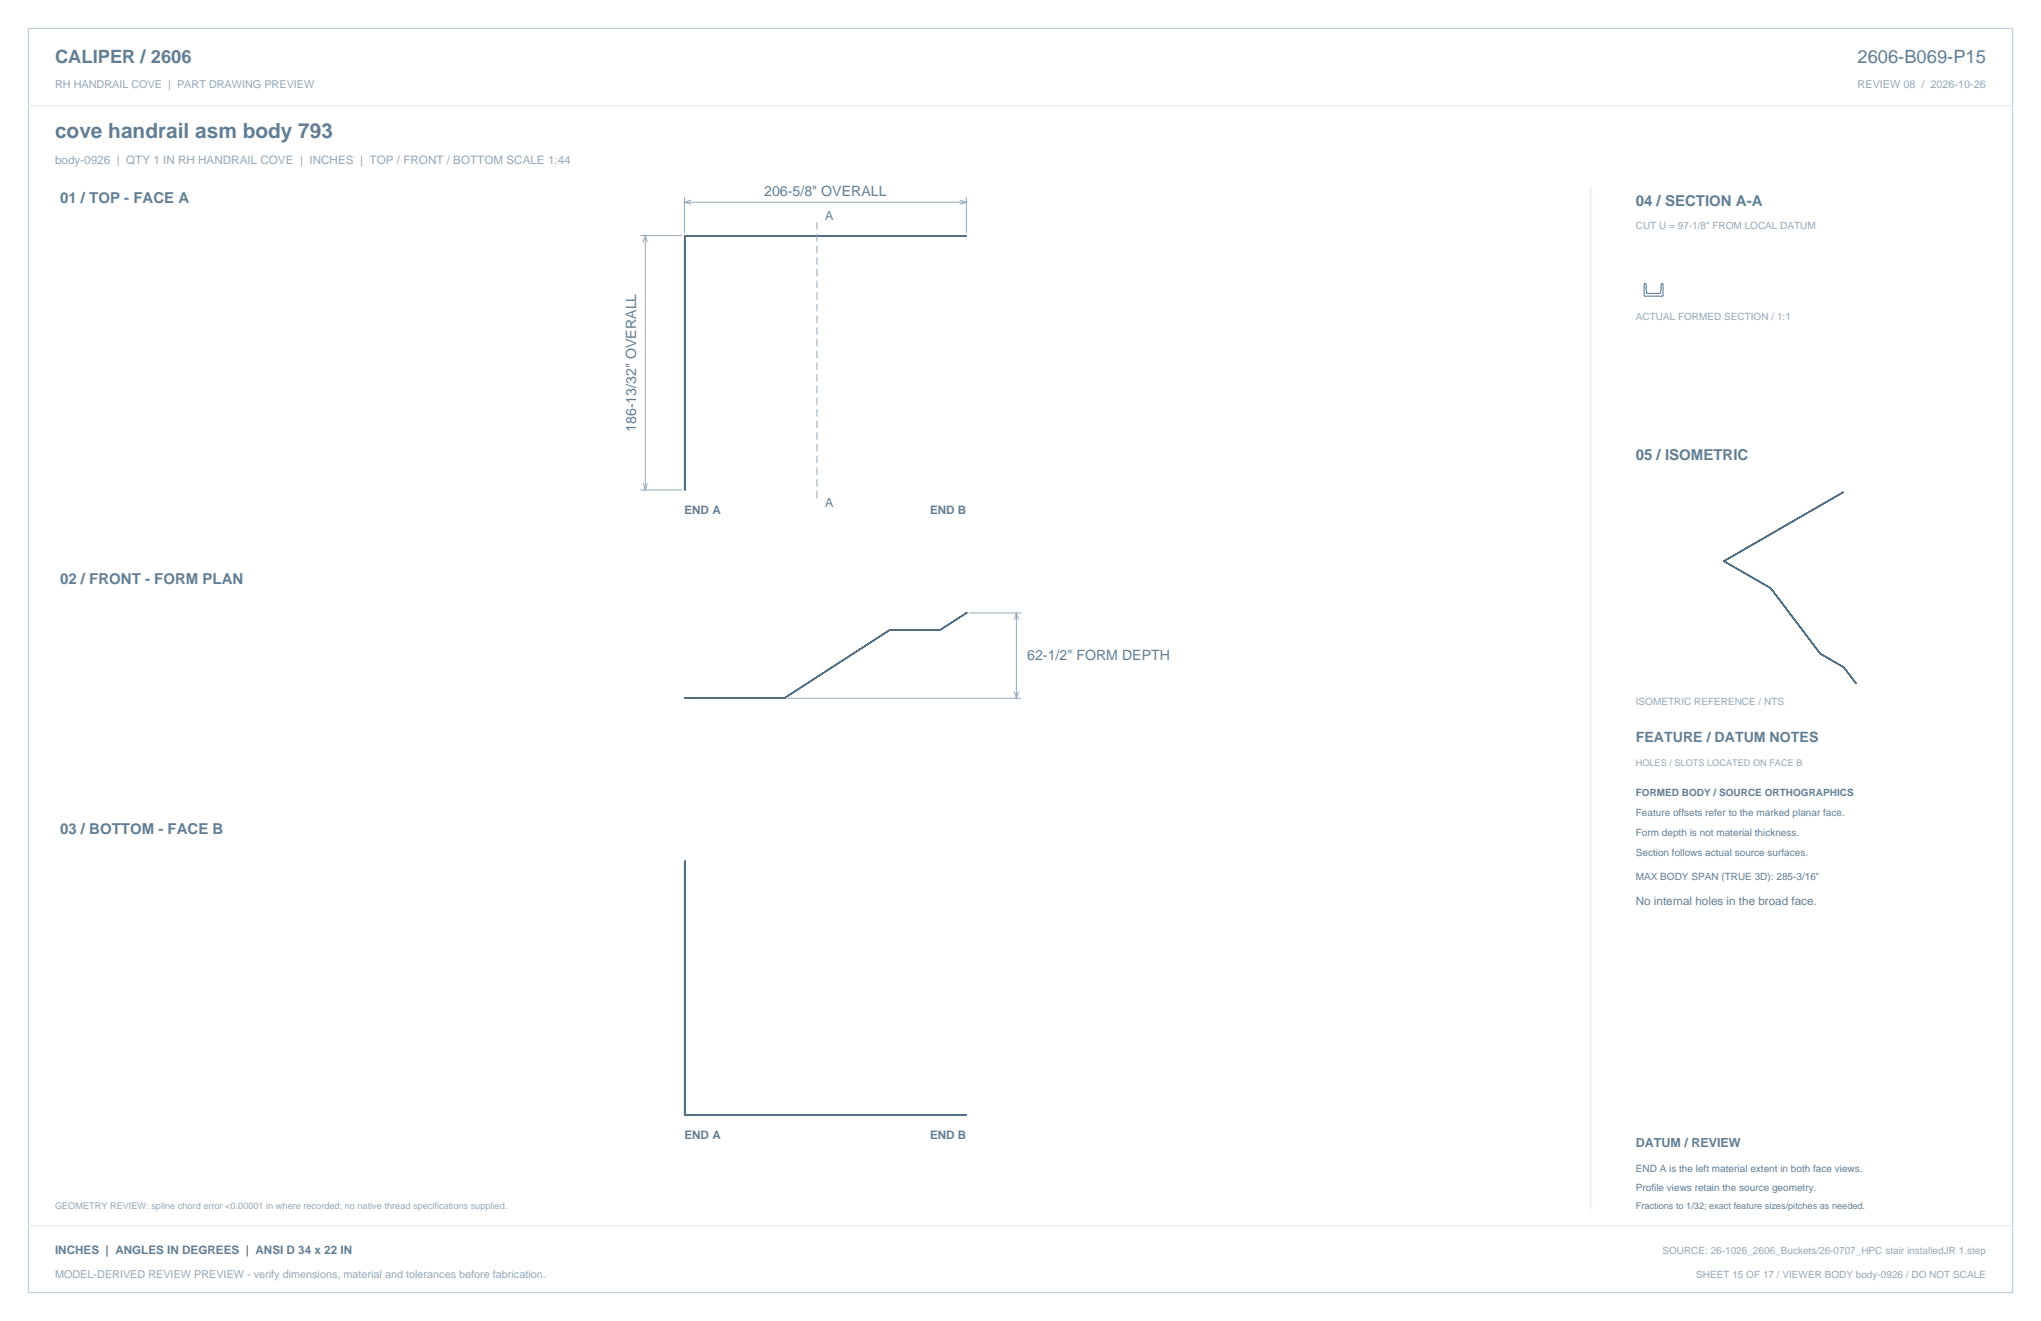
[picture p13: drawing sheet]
<svg xmlns="http://www.w3.org/2000/svg" width="864mm" height="559mm" viewBox="0 0 864 559" stroke-linecap="round" stroke-linejoin="round" font-family="sans-serif">
<defs><g id="words">
<text font-size="8.8" fill="#617e94" x="23.3" y="58.2">cove handrail asm body 793</text>
<g font-size="7.8" fill="#617e94">
<text x="23.3" y="26.8">CALIPER / 2606</text>
<text x="786" y="26.8">2606-B069-P15</text>
</g>
<g font-size="6.3" fill="#617e94">
<text x="25.4" y="86.1">01 / TOP - FACE A</text>
<text x="692.1" y="87.1">04 / SECTION A-A</text>
<text x="692.1" y="194.4">05 / ISOMETRIC</text>
<text x="25.4" y="246.9">02 / FRONT - FORM PLAN</text>
<text x="25.4" y="352.8">03 / BOTTOM - FACE B</text>
</g>
<g font-size="6" fill="#617e94">
<text x="323.4" y="82.7">206-5/8&quot; OVERALL</text>
<text x="269.1" y="182.7" transform="rotate(-90 269.1 182.7)">186-13/32&quot; OVERALL</text>
<text x="434.6" y="279.1">62-1/2&quot; FORM DEPTH</text>
<text x="692.1" y="314">FEATURE / DATUM NOTES</text>
</g>
<g font-size="5.3" fill="#617e94">
<text x="349.2" y="92.9">A</text>
<text x="349.2" y="214.3">A</text>
<text x="692.1" y="485.1">DATUM / REVIEW</text>
</g>
<text font-size="4.9" fill="#93a8b9" x="23.3" y="69.5">body-0926 | QTY 1 IN RH HANDRAIL COVE | INCHES | TOP / FRONT / BOTTOM SCALE 1:44</text>
<g font-size="4.9" fill="#617e94">
<text x="289.6" y="217.5">END A</text>
<text x="393.5" y="217.5">END B</text>
<text x="692.1" y="382.8">No internal holes in the broad face.</text>
<text x="289.6" y="481.7">END A</text>
<text x="393.5" y="481.7">END B</text>
<text x="23.3" y="530.6">INCHES | ANGLES IN DEGREES | ANSI D 34 x 22 IN</text>
</g>
<g font-size="4.6" fill="#93a8b9">
<text x="23.3" y="37">RH HANDRAIL COVE | PART DRAWING PREVIEW</text>
<text x="786" y="37">REVIEW 08 / 2026-10-26</text>
<text x="23.3" y="540.5">MODEL-DERIVED REVIEW PREVIEW - verify dimensions, material and tolerances before fabrication.</text>
</g>
<g font-size="4.2" fill="#93a8b9">
<text x="692.1" y="97">CUT U = 97-1/8&quot; FROM LOCAL DATUM</text>
<text x="692.1" y="135.5">ACTUAL FORMED SECTION / 1:1</text>
<text x="692.1" y="298.1">ISOMETRIC REFERENCE / NTS</text>
<text x="703.4" y="530.6">SOURCE: 26-1026_2606_Buckets/26-0707_HPC stair installedJR 1.step</text>
<text x="717.7" y="540.5">SHEET 15 OF 17 / VIEWER BODY body-0926 / DO NOT SCALE</text>
</g>
<g font-size="4.2" fill="#617e94">
<text x="692.1" y="336.9">FORMED BODY / SOURCE ORTHOGRAPHICS</text>
<text x="692.1" y="345.4">Feature offsets refer to the marked planar face.</text>
<text x="692.1" y="353.8">Form depth is not material thickness.</text>
<text x="692.1" y="362.3">Section follows actual source surfaces.</text>
<text x="692.1" y="372.2">MAX BODY SPAN (TRUE 3D): 285-3/16&quot;</text>
<text x="692.1" y="495.7">END A is the left material extent in both face views.</text>
<text x="692.1" y="503.8">Profile views retain the source geometry.</text>
</g>
<g font-size="3.9" fill="#93a8b9">
<text x="692.1" y="323.8">HOLES / SLOTS LOCATED ON FACE B</text>
<text x="23.3" y="511.5">GEOMETRY REVIEW: spline chord error &lt;0.00001 in where recorded; no native thread specifications supplied.</text>
</g>
<text font-size="3.9" fill="#617e94" x="692.1" y="511.5">Fractions to 1/32; exact feature sizes/pitches as needed.</text>
</g></defs>
<path d="M12 12h839.6v534.8h-839.6z" fill="none" stroke="#b8cad8" stroke-width=".42"/>
<path d="M12 44.8h839.6M673.1 79.4v432.1M12 518.6h839.6" fill="none" stroke="#dbe5ed" stroke-width=".42"/>
<g fill="none" stroke="#536f85" stroke-width=".42">
<path d="M289.6 99.7v107.6l.2-107.5M289.6 99.7h119.3M289.6 99.7l.2 .1M289.6 99.7h.1M289.7 99.7h119.2M289.7 99.7v107.6M289.7 99.7h.1M289.7 99.7l.1 .1M289.8 99.8h119.1M289.8 99.8h.1M331.9 99.7h.1M331.9 99.7v.1"/>
<path d="M331.9 99.8h.1M376.3 99.7l.1 .1M376.3 99.7h.1M376.4 99.8h.1M376.4 99.7h.1M397.7 99.7h.1M397.7 99.8h.1M397.7 99.7v.1M408.8 99.7l.1 .1M408.9 99.7h.1M408.9 99.8h-.1M695.7 119.9h.7l.3 4.2h2.7l.3 .3 .2-.3h2.8l.2-4.2h.8v5.4h-8z"/>
<path d="M779.9 208.1l.1 .1M779.9 208.1v.1M780 208.2l-50.7 29.2M780 208.2h.1M780 208.2l-50.5 29.2M729.3 237.3l20 11.5M729.3 237.3v.1M729.5 237.4l19.8 11.4M729.5 237.3v.1M729.5 237.3l-.2 .1M408.8 259.3l-11.1 7.2M408.8 259.3h.1"/>
<path d="M408.9 259.3v.1M408.9 259.4h.1M408.9 259.4l-11.2 7.2M749.2 248.9l20.9 27.6M749.2 248.8l21 27.7M749.2 248.8v.1M749.2 248.9h.1M749.3 248.8h.1M749.3 248.8l20.9 27.6M376.3 266.5l-44.4 28.8M376.3 266.5l.1 .1M376.3 266.5h21.4"/>
<path d="M376.4 266.5l21.3 .1M376.4 266.6l-44.5 28.8M376.4 266.6h.1M397.7 266.5v.1M397.7 266.6h.1M770.1 276.5l10 5.8M770.1 276.5l10.1 5.8M770.1 276.5h.1M770.2 276.5h.1M770.2 276.5h-.1M770.2 276.4l-.1 .1M770.2 276.4v.1"/>
<path d="M289.6 295.4h42.3M289.6 295.3h.1M289.8 295.3h.1M289.8 295.3v.1M331.9 295.3h.1M780.1 282.3l5.3 7M780.1 282.3h.1M780.2 282.3h-.1M780.2 282.3h.1M780.2 282.3l5.3 6.9M780.2 282.2l-.1 .1M785.4 289.3h.1"/>
<path d="M785.4 289.2v.1M785.5 289.2l-.1 .1M785.5 289.2h.1M289.6 364.2v107.6zM289.8 364.2l-.1 107.6M289.6 471.8h.1M331.9 471.7v.1M331.9 471.8h.1M331.9 471.7h.1M376.3 471.7l.1 .1M376.4 471.7h.1M376.4 471.8h-.1"/>
<path d="M397.7 471.7h.1M397.7 471.8h.1M397.7 471.7v.1M408.8 471.7l-119.2 .1M408.8 471.7h.1M408.9 471.8h.1M408.9 471.8h-119.3M408.9 471.7h-119.1"/>
</g>
<g fill="none" stroke="#93a8b9" stroke-width=".42">
<path d="M270.9 99.7h17.6M273 99.7v107.6M289.6 83.4v15.2M289.6 85.5h119.3M292.4 84.7l-2.8 .8 2.8 .9M406.1 84.7l2.8 .8-2.8 .9M408.9 83.4v15.2M272.1 102.5l.9-2.8 .9 2.8M270.9 207.3h17.6M272.1 204.4l.9 2.9 .9-2.9M409.9 259.3h22.3M430.1 259.3v36.1"/>
<path d="M429.2 262.1l.9-2.8 .8 2.8M333 295.4h99.2M429.2 292.5l.9 2.9 .8-2.9"/>
</g>
<path d="M345.7 94v118.6" fill="none" stroke="#93a8b9" stroke-width=".42" stroke-dasharray="3.2 1.8" stroke-linecap="butt"/>
<use href="#words"/>
</svg>
